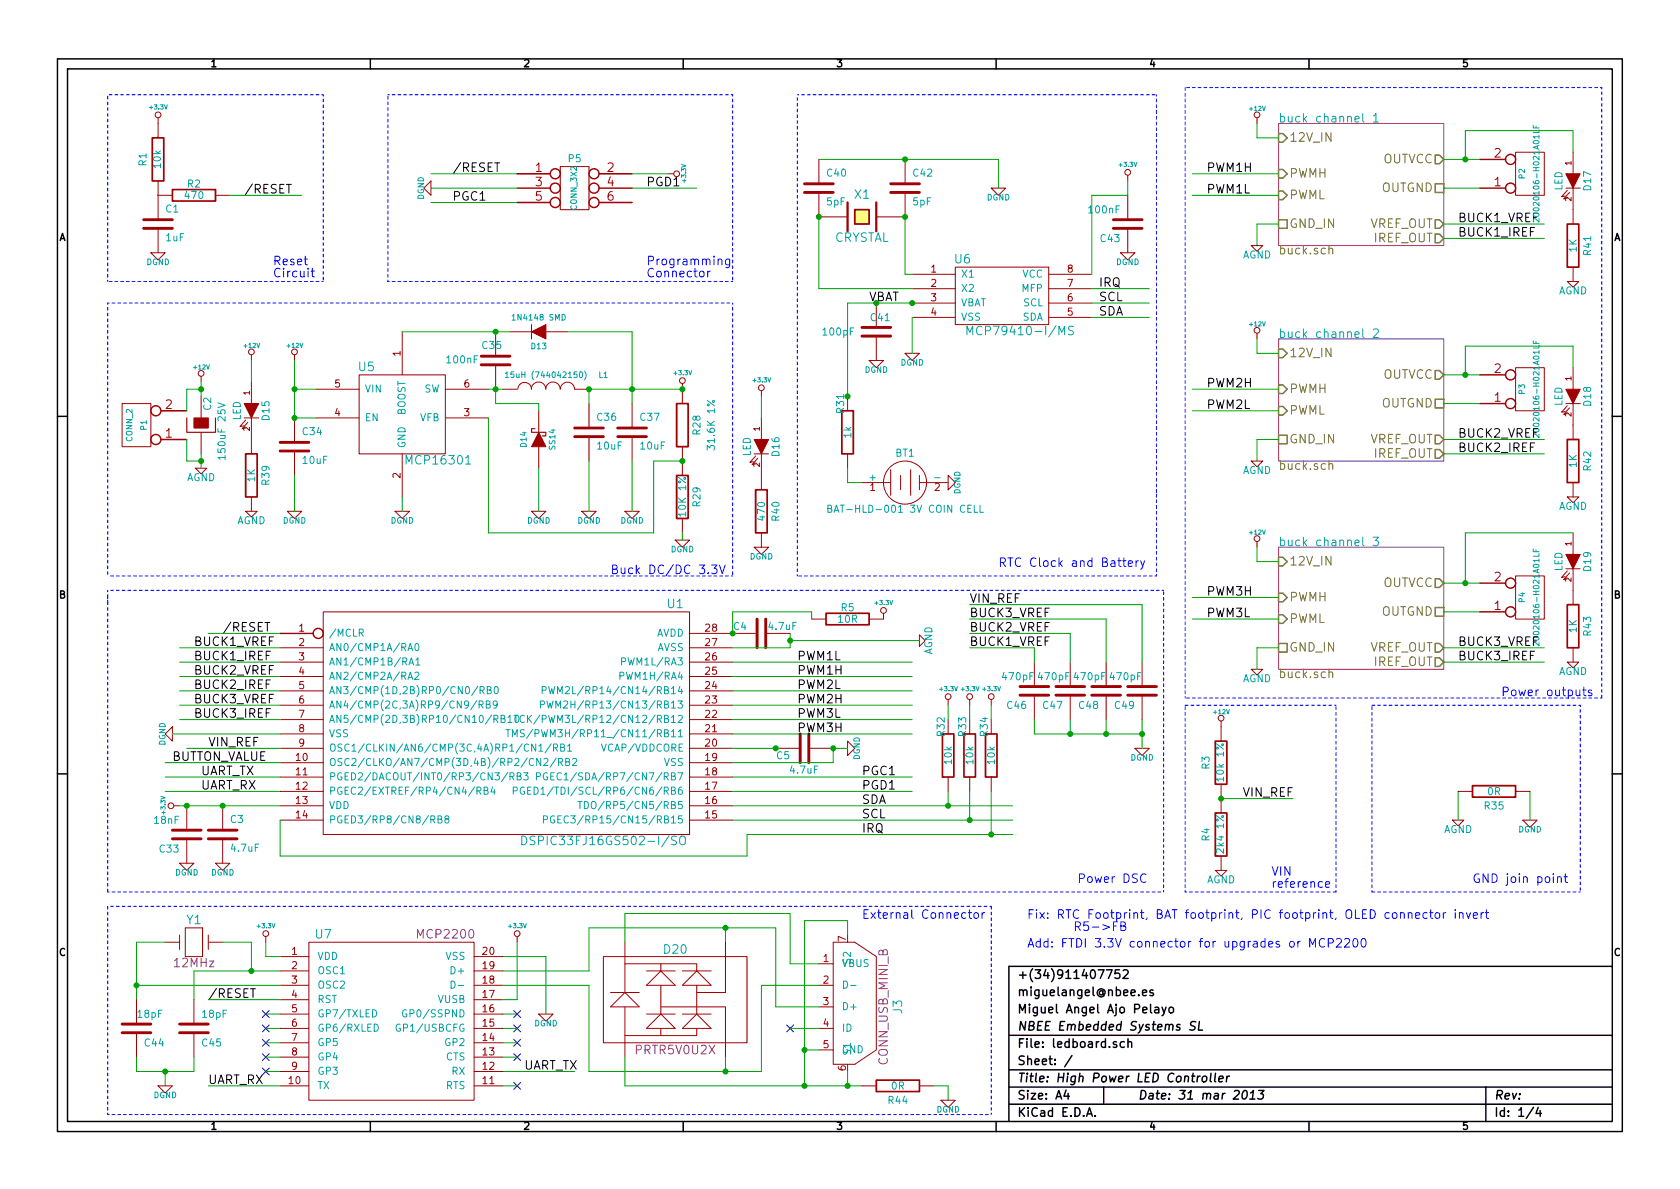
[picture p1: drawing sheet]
<svg xmlns="http://www.w3.org/2000/svg" width="297mm" height="210mm" viewBox="0 0 297 210" stroke-linecap="round" stroke-linejoin="round" font-family="sans-serif">
<defs><g id="words">
<g font-size="2.1" fill="#00a0a0">
<text x="226.1" y="21.7">buck channel 1</text>
<text x="151.1" y="35.2">X1</text>
<text x="257.8" y="39.4">BUCK1_VREF</text>
<text x="147.4" y="42.8">CRYSTAL</text>
<text x="168.8" y="46.7">U6</text>
<text x="172.5" y="59.4">MCP79410-I/MS</text>
<text x="226.1" y="59.8">buck channel 2</text>
<text x="63.4" y="65.7">U5</text>
<text x="72.2" y="82.2">MCP16301</text>
<text x="226.1" y="96.7">buck channel 3</text>
<text x="118" y="107.6">U1</text>
<text x="94.1" y="149.5">DSPIC33FJ16GS502-I/SO</text>
<text x="33" y="163.5">Y1</text>
<text x="55.8" y="166">U7</text>
<text x="117.4" y="168.7">D20</text>
<text x="159.6" y="179.2" transform="rotate(-90 159.6 179.2)">J3</text>
</g>
<g font-size="2.1" fill="#808000">
<text x="228" y="25.1">12V_IN</text>
<text x="244.4" y="29">OUTVCC</text>
<text x="228" y="31.5">PWMH</text>
<text x="228" y="35.3">PWML</text>
<text x="244.1" y="34">OUTGND</text>
<text x="228" y="40.4">GND_IN</text>
<text x="242" y="40.4">VREF_OUT</text>
<text x="226.1" y="45.1">buck.sch</text>
<text x="242.8" y="42.9">IREF_OUT</text>
<text x="228" y="63.2">12V_IN</text>
<text x="228" y="69.6">PWMH</text>
<text x="244.4" y="67.1">OUTVCC</text>
<text x="228" y="73.4">PWML</text>
<text x="244.1" y="72.1">OUTGND</text>
<text x="226.1" y="83.2">buck.sch</text>
<text x="228" y="78.5">GND_IN</text>
<text x="242" y="78.5">VREF_OUT</text>
<text x="242.8" y="81">IREF_OUT</text>
<text x="228" y="100.1">12V_IN</text>
<text x="228" y="106.4">PWMH</text>
<text x="244.4" y="103.9">OUTVCC</text>
<text x="228" y="110.2">PWML</text>
<text x="244.1" y="109">OUTGND</text>
<text x="226.1" y="120">buck.sch</text>
<text x="228" y="115.3">GND_IN</text>
<text x="242" y="115.3">VREF_OUT</text>
<text x="242.8" y="117.9">IREF_OUT</text>
</g>
<g font-size="2.1" fill="#a00000">
<text x="264.2" y="27.9">2</text>
<text x="94.7" y="30.5">1</text>
<text x="94.7" y="33">3</text>
<text x="94.7" y="35.6">5</text>
<text x="107.4" y="30.5">2</text>
<text x="107.4" y="33">4</text>
<text x="107.4" y="35.6">6</text>
<text x="114.3" y="33">PGD1</text>
<text x="264.2" y="33">1</text>
<text x="264.2" y="71.1">1</text>
<text x="264.2" y="66">2</text>
<text x="29.3" y="77.5">1</text>
<text x="29.3" y="72.4">2</text>
<text x="264.2" y="107.9">1</text>
<text x="264.2" y="102.9">2</text>
</g>
<g font-size="2.1">
<text x="43.2" y="34.3">/RESET</text>
<text x="80" y="35.6">PGC1</text>
<text x="80" y="30.5">/RESET</text>
<text x="213.4" y="34.3">PWM1L</text>
<text x="213.4" y="30.5">PWM1H</text>
<text x="257.8" y="41.9">BUCK1_IREF</text>
<text x="194.3" y="50.8">IRQ</text>
<text x="194.3" y="53.3">SCL</text>
<text x="194.3" y="55.9">SDA</text>
<text x="213.4" y="68.6">PWM2H</text>
<text x="213.4" y="72.4">PWM2L</text>
<text x="257.8" y="77.5">BUCK2_VREF</text>
<text x="257.8" y="80">BUCK2_IREF</text>
<text x="171.4" y="106.7">VIN_REF</text>
<text x="213.4" y="105.4">PWM3H</text>
<text x="39.4" y="111.8">/RESET</text>
<text x="171.4" y="111.8">BUCK2_VREF</text>
<text x="171.4" y="109.2">BUCK3_VREF</text>
<text x="213.4" y="109.2">PWM3L</text>
<text x="34.3" y="114.3">BUCK1_VREF</text>
<text x="34.3" y="116.8">BUCK1_IREF</text>
<text x="34.3" y="119.4">BUCK2_VREF</text>
<text x="141" y="119.4">PWM1H</text>
<text x="141" y="116.8">PWM1L</text>
<text x="171.4" y="114.3">BUCK1_VREF</text>
<text x="257.8" y="116.8">BUCK3_IREF</text>
<text x="257.8" y="114.3">BUCK3_VREF</text>
<text x="34.3" y="121.9">BUCK2_IREF</text>
<text x="34.3" y="124.5">BUCK3_VREF</text>
<text x="141" y="124.5">PWM2H</text>
<text x="141" y="121.9">PWM2L</text>
<text x="34.3" y="127">BUCK3_IREF</text>
<text x="141" y="127">PWM3L</text>
<text x="141" y="129.5">PWM3H</text>
<text x="30.5" y="134.6">BUTTON_VALUE</text>
<text x="35.6" y="137.2">UART_TX</text>
<text x="36.8" y="132.1">VIN_REF</text>
<text x="152.4" y="137.2">PGC1</text>
<text x="35.6" y="139.7">UART_RX</text>
<text x="152.4" y="142.2">SDA</text>
<text x="152.4" y="139.7">PGD1</text>
<text x="219.7" y="141">VIN_REF</text>
<text x="152.4" y="147.3">IRQ</text>
<text x="152.4" y="144.8">SCL</text>
<text x="179.9" y="173.2">+(34)911407752</text>
<text x="36.8" y="176.5">/RESET</text>
<text x="179.9" y="179.3">Miguel Angel Ajo Pelayo</text>
<text x="179.9" y="176.2">miguelangel@nbee.es</text>
<text x="179.9" y="185.4">File: ledboard.sch</text>
<text x="179.9" y="182.3">NBEE Embedded Systems SL</text>
<text x="36.8" y="191.8">UART_RX</text>
<text x="92.7" y="189.2">UART_TX</text>
<text x="179.9" y="191.5">Title: High Power LED Controller</text>
<text x="179.9" y="188.4">Sheet: /</text>
<text x="179.9" y="197.6">KiCad E.D.A.</text>
<text x="179.9" y="194.5">Size: A4</text>
<text x="201.2" y="194.5">Date: 31 mar 2013</text>
<text x="264.2" y="194.5">Rev:</text>
<text x="264.2" y="197.6">Id: 1/4</text>
</g>
<g font-size="2.1" fill="#00f">
<text x="48.3" y="47">Reset</text>
<text x="114.3" y="47">Programming</text>
<text x="48.3" y="49.1">Circuit</text>
<text x="114.3" y="49.1">Connector</text>
<text x="107.9" y="101.6">Buck DC/DC 3.3V</text>
<text x="176.5" y="100.3">RTC Clock and Battery</text>
<text x="265.4" y="123.2">Power outputs</text>
<text x="224.8" y="154.9">VIN</text>
<text x="190.5" y="156.2">Power DSC</text>
<text x="224.8" y="157.1">reference</text>
<text x="260.3" y="156.2">GND join point</text>
<text x="152.4" y="162.6">External Connector</text>
<text x="181.6" y="167.6">Add: FTDI 3.3V connector for upgrades or MCP2200</text>
<text x="181.6" y="162.6">Fix: RTC Footprint, BAT footprint, PIC footprint, OLED connector invert</text>
</g>
<text font-size="2.1" fill="#00a000" x="153.7" y="53.3">VBAT</text>
<g font-size="2.1" fill="#a000a0">
<text x="74" y="166">MCP2200</text>
<text x="30.9" y="171.1">12MHz</text>
<text x="112.5" y="186.5">PRTR5V0U2X</text>
<text x="157" y="188.2" transform="rotate(-90 157 188.2)">CONN_USB_MINI_B</text>
</g>
<g font-size="1.8">
<text x="37.3" y="11.9">1</text>
<text x="92.7" y="11.9">2</text>
<text x="148" y="11.9">3</text>
<text x="203.3" y="11.9">4</text>
<text x="258.6" y="11.9">5</text>
<text x="10.4" y="42.7">A</text>
<text x="285.3" y="42.7">A</text>
<text x="10.4" y="105.9">B</text>
<text x="285.3" y="105.9">B</text>
<text x="10.4" y="169.1">C</text>
<text x="285.3" y="169.1">C</text>
<text x="37.3" y="199.8">1</text>
<text x="92.7" y="199.8">2</text>
<text x="148" y="199.8">3</text>
<text x="203.3" y="199.8">4</text>
<text x="258.6" y="199.8">5</text>
</g>
<g font-size="1.8" fill="#00a0a0">
<text x="26" y="29.3" transform="rotate(-90 26 29.3)">R1</text>
<text x="28.5" y="29.7" transform="rotate(-90 28.5 29.7)">10k</text>
<text x="100.5" y="28.7">P5</text>
<text x="32.8" y="35.2">470</text>
<text x="33.2" y="33.2">R2</text>
<text x="146.3" y="31.3">C40</text>
<text x="161.5" y="31.3">C42</text>
<text x="276.3" y="33.8" transform="rotate(-90 276.3 33.8)">LED</text>
<text x="281.4" y="33.6" transform="rotate(-90 281.4 33.6)">D17</text>
<text x="29.3" y="37.6">C1</text>
<text x="146.2" y="36.4">5pF</text>
<text x="161.4" y="36.4">5pF</text>
<text x="192.6" y="37.8">100nF</text>
<text x="29.4" y="42.7">1uF</text>
<text x="194.6" y="42.9">C43</text>
<text x="219.7" y="45.8">AGND</text>
<text x="278.8" y="44.5" transform="rotate(-90 278.8 44.5)">1K</text>
<text x="281.4" y="45.1" transform="rotate(-90 281.4 45.1)">R41</text>
<text x="169.9" y="49.1">X1</text>
<text x="169.9" y="51.7">X2</text>
<text x="180.7" y="51.7">MFP</text>
<text x="180.7" y="49.1">VCC</text>
<text x="275.5" y="52.1">AGND</text>
<text x="145.6" y="59.4">100pF</text>
<text x="154" y="56.8">C41</text>
<text x="169.9" y="54.2">VBAT</text>
<text x="169.9" y="56.8">VSS</text>
<text x="180.7" y="56.8">SDA</text>
<text x="180.9" y="54.2">SCL</text>
<text x="79.1" y="64.3">100nF</text>
<text x="85.3" y="61.8">C35</text>
<text x="64.5" y="69.5">VIN</text>
<text x="74.9" y="69.5">SW</text>
<text x="276.3" y="71.9" transform="rotate(-90 276.3 71.9)">LED</text>
<text x="281.4" y="71.7" transform="rotate(-90 281.4 71.7)">D18</text>
<text x="37.4" y="72.5" transform="rotate(-90 37.4 72.5)">C2</text>
<text x="42.6" y="74.4" transform="rotate(-90 42.6 74.4)">LED</text>
<text x="47.7" y="74.3" transform="rotate(-90 47.7 74.3)">D15</text>
<text x="53.6" y="77">C34</text>
<text x="64.5" y="74.5">EN</text>
<text x="71.8" y="73.6" transform="rotate(-90 71.8 73.6)">BOOST</text>
<text x="74.2" y="74.5">VFB</text>
<text x="105.6" y="74.5">C36</text>
<text x="113.3" y="74.5">C37</text>
<text x="123.9" y="76.8" transform="rotate(-90 123.9 76.8)">R28</text>
<text x="149.3" y="73" transform="rotate(-90 149.3 73)">R31</text>
<text x="150.6" y="77.4" transform="rotate(-90 150.6 77.4)">1k</text>
<text x="39.9" y="80.7" transform="rotate(-90 39.9 80.7)">150uF 25V</text>
<text x="53.6" y="82.1">10uF</text>
<text x="71.8" y="79.2" transform="rotate(-90 71.8 79.2)">GND</text>
<text x="105.7" y="79.5">10uF</text>
<text x="113.3" y="79.5">10uF</text>
<text x="126.4" y="79.1" transform="rotate(-90 126.4 79.1)">31.6K 1%</text>
<text x="132.8" y="80.7" transform="rotate(-90 132.8 80.7)">LED</text>
<text x="137.9" y="80.6" transform="rotate(-90 137.9 80.6)">D16</text>
<text x="158.3" y="80.8">BT1</text>
<text x="219.7" y="83.9">AGND</text>
<text x="278.8" y="82.6" transform="rotate(-90 278.8 82.6)">1K</text>
<text x="281.4" y="83.2" transform="rotate(-90 281.4 83.2)">R42</text>
<text x="33" y="85.1">AGND</text>
<text x="45.2" y="85.2" transform="rotate(-90 45.2 85.2)">1K</text>
<text x="47.7" y="85.7" transform="rotate(-90 47.7 85.7)">R39</text>
<text x="123.9" y="89.5" transform="rotate(-90 123.9 89.5)">R29</text>
<text x="153.8" y="85.1">+</text>
<text x="165.5" y="85.1">-</text>
<text x="41.9" y="92.8">AGND</text>
<text x="121.4" y="91" transform="rotate(-90 121.4 91)">10K 1%</text>
<text x="135.3" y="91.9" transform="rotate(-90 135.3 91.9)">470</text>
<text x="137.9" y="92" transform="rotate(-90 137.9 92)">R40</text>
<text x="148" y="90.7">BAT-HLD-001 3V COIN CELL</text>
<text x="275.5" y="90.2">AGND</text>
<text x="276.3" y="101.1" transform="rotate(-90 276.3 101.1)">LED</text>
<text x="281.4" y="100.9" transform="rotate(-90 281.4 100.9)">D19</text>
<text x="58.2" y="112.6">/MCLR</text>
<text x="115.9" y="112.6">AVDD</text>
<text x="129.7" y="111.4">C4</text>
<text x="136" y="111.4">4.7uF</text>
<text x="148.2" y="110.2">10R</text>
<text x="148.7" y="108.1">R5</text>
<text x="278.8" y="111.9" transform="rotate(-90 278.8 111.9)">1K</text>
<text x="281.4" y="112.4" transform="rotate(-90 281.4 112.4)">R43</text>
<text x="58.2" y="115.2">AN0/CMP1A/RA0</text>
<text x="58.2" y="117.7">AN1/CMP1B/RA1</text>
<text x="110.5" y="117.7">PWM1L/RA3</text>
<text x="116.1" y="115.2">AVSS</text>
<text x="164.9" y="115.8" transform="rotate(-90 164.9 115.8)">AGND</text>
<text x="275.5" y="119.4">AGND</text>
<text x="58.2" y="120.3">AN2/CMP2A/RA2</text>
<text x="58.2" y="122.8">AN3/CMP(1D,2B)RP0/CN0/RB0</text>
<text x="58.2" y="125.3">AN4/CMP(2C,3A)RP9/CN9/RB9</text>
<text x="99.4" y="125.3">PWM2H/RP13/CN13/RB13</text>
<text x="99.6" y="122.8">PWM2L/RP14/CN14/RB14</text>
<text x="110.3" y="120.3">PWM1H/RA4</text>
<text x="177.4" y="120.3">470pF</text>
<text x="178.1" y="125.4">C46</text>
<text x="183.7" y="120.3">470pF</text>
<text x="184.5" y="125.4">C47</text>
<text x="190.1" y="120.3">470pF</text>
<text x="190.8" y="125.4">C48</text>
<text x="196.4" y="120.3">470pF</text>
<text x="197.2" y="125.4">C49</text>
<text x="219.7" y="120.7">AGND</text>
<text x="58.2" y="127.9">AN5/CMP(2D,3B)RP10/CN10/RB10</text>
<text x="58.2" y="130.4">VSS</text>
<text x="94.2" y="130.4">TMS/PWM3H/RP11_/CN11/RB11</text>
<text x="95.5" y="127.9">TCK/PWM3L/RP12/CN12/RB12</text>
<text x="167.1" y="130.1" transform="rotate(-90 167.1 130.1)">R32</text>
<text x="170.9" y="130.1" transform="rotate(-90 170.9 130.1)">R33</text>
<text x="174.7" y="130.1" transform="rotate(-90 174.7 130.1)">R34</text>
<text x="58.2" y="133">OSC1/CLKIN/AN6/CMP(3C,4A)RP1/CN1/RB1</text>
<text x="58.2" y="135.5">OSC2/CLKO/AN7/CMP(3D,4B)/RP2/CN2/RB2</text>
<text x="106.7" y="133">VCAP/VDDCORE</text>
<text x="117.4" y="135.5">VSS</text>
<text x="137.3" y="134.3">C5</text>
<text x="139.8" y="136.8">4.7uF</text>
<text x="168.4" y="135.1" transform="rotate(-90 168.4 135.1)">10k</text>
<text x="172.2" y="135.1" transform="rotate(-90 172.2 135.1)">10k</text>
<text x="176" y="135.1" transform="rotate(-90 176 135.1)">10k</text>
<text x="213.9" y="136" transform="rotate(-90 213.9 136)">R3</text>
<text x="216.5" y="137.8" transform="rotate(-90 216.5 137.8)">10k 1%</text>
<text x="58.2" y="138">PGED2/DACOUT/INT0/RP3/CN3/RB3</text>
<text x="58.2" y="140.6">PGEC2/EXTREF/RP4/CN4/RB4</text>
<text x="58.2" y="143.1">VDD</text>
<text x="95.6" y="140.6">PGED1/TDI/SCL/RP6/CN6/RB6</text>
<text x="98.7" y="138">PGEC1/SDA/RP7/CN7/RB7</text>
<text x="105.2" y="143.1">TDO/RP5/CN5/RB5</text>
<text x="262.5" y="143.2">R35</text>
<text x="263" y="140.7">0R</text>
<text x="27.4" y="145.7">18nF</text>
<text x="40.8" y="145.6">C3</text>
<text x="58.2" y="145.7">PGED3/RP8/CN8/RB8</text>
<text x="100" y="145.7">PGEC3/RP15/CN15/RB15</text>
<text x="213.9" y="148.7" transform="rotate(-90 213.9 148.7)">R4</text>
<text x="255.2" y="147.4">AGND</text>
<text x="28.3" y="150.8">C33</text>
<text x="41" y="150.7">4.7uF</text>
<text x="216.5" y="150.5" transform="rotate(-90 216.5 150.5)">2k4 1%</text>
<text x="213.3" y="156.3">AGND</text>
<text x="56.1" y="169.8">VDD</text>
<text x="56.1" y="172.3">OSC1</text>
<text x="78.8" y="169.8">VSS</text>
<text x="80" y="172.3">D+</text>
<text x="148.8" y="171.1">VBUS</text>
<text x="150.5" y="170.3" transform="rotate(-90 150.5 170.3)">S2</text>
<text x="56.1" y="174.9">OSC2</text>
<text x="56.1" y="177.4">RST</text>
<text x="56.1" y="180">GP7/TXLED</text>
<text x="72.2" y="180">GP0/SSPND</text>
<text x="77.4" y="177.4">VUSB</text>
<text x="148.8" y="178.7">D+</text>
<text x="24.4" y="180">18pF</text>
<text x="25.6" y="185.1">C44</text>
<text x="35.8" y="185.1">C45</text>
<text x="35.8" y="180">18pF</text>
<text x="56.1" y="182.5">GP6/RXLED</text>
<text x="56.1" y="185">GP5</text>
<text x="70.8" y="182.5">GP1/USBCFG</text>
<text x="78.8" y="185">GP2</text>
<text x="148.8" y="182.5">ID</text>
<text x="56.1" y="187.6">GP4</text>
<text x="56.1" y="190.1">GP3</text>
<text x="78.8" y="187.6">CTS</text>
<text x="79.8" y="190.1">RX</text>
<text x="150.5" y="186.7" transform="rotate(-90 150.5 186.7)">S1</text>
<text x="56.1" y="192.7">TX</text>
<text x="78.8" y="192.7">RTS</text>
<text x="157.1" y="195.3">R44</text>
<text x="157.6" y="192.7">0R</text>
</g>
<g font-size="1.8" fill="#a00000">
<text x="164.6" y="48.3">1</text>
<text x="164.6" y="50.8">2</text>
<text x="164.6" y="53.3">3</text>
<text x="188.7" y="53.3">6</text>
<text x="188.7" y="50.8">7</text>
<text x="188.7" y="48.3">8</text>
<text x="164.6" y="55.9">4</text>
<text x="188.7" y="55.9">5</text>
<text x="70.9" y="63" transform="rotate(-90 70.9 63)">1</text>
<text x="59.2" y="68.6">5</text>
<text x="82.1" y="68.6">6</text>
<text x="59.2" y="73.7">4</text>
<text x="82.1" y="73.7">3</text>
<text x="70.9" y="84.6" transform="rotate(-90 70.9 84.6)">2</text>
<text x="153.8" y="86.9">1</text>
<text x="165.3" y="86.9">2</text>
<text x="52.9" y="111.8">1</text>
<text x="124.8" y="111.8">28</text>
<text x="52.9" y="114.3">2</text>
<text x="52.9" y="116.8">3</text>
<text x="52.9" y="119.4">4</text>
<text x="124.8" y="119.4">25</text>
<text x="124.8" y="116.8">26</text>
<text x="124.8" y="114.3">27</text>
<text x="52.9" y="121.9">5</text>
<text x="52.9" y="124.5">6</text>
<text x="124.8" y="124.5">23</text>
<text x="124.8" y="121.9">24</text>
<text x="52.9" y="127">7</text>
<text x="52.9" y="129.5">8</text>
<text x="124.8" y="129.5">21</text>
<text x="124.8" y="127">22</text>
<text x="52.4" y="134.6">10</text>
<text x="52.4" y="137.2">11</text>
<text x="52.9" y="132.1">9</text>
<text x="124.8" y="132.1">20</text>
<text x="124.8" y="137.2">18</text>
<text x="124.8" y="134.6">19</text>
<text x="52.4" y="139.7">12</text>
<text x="52.4" y="142.2">13</text>
<text x="124.8" y="142.2">16</text>
<text x="124.8" y="139.7">17</text>
<text x="52.4" y="144.8">14</text>
<text x="124.8" y="144.8">15</text>
<text x="149.6" y="166.5" transform="rotate(-90 149.6 166.5)">7</text>
<text x="51.6" y="168.9">1</text>
<text x="51.6" y="171.4">2</text>
<text x="51.6" y="174">3</text>
<text x="85.4" y="168.9">20</text>
<text x="85.4" y="174">18</text>
<text x="85.4" y="171.4">19</text>
<text x="145.6" y="170.2">1</text>
<text x="145.6" y="174">2</text>
<text x="51.6" y="176.5">4</text>
<text x="51.6" y="179.1">5</text>
<text x="85.4" y="179.1">16</text>
<text x="85.4" y="176.5">17</text>
<text x="145.6" y="177.8">3</text>
<text x="51.6" y="181.6">6</text>
<text x="51.6" y="184.1">7</text>
<text x="85.4" y="184.1">14</text>
<text x="85.4" y="181.6">15</text>
<text x="145.6" y="181.6">4</text>
<text x="145.6" y="185.4">5</text>
<text x="51.1" y="191.8">10</text>
<text x="51.6" y="186.7">8</text>
<text x="51.6" y="189.2">9</text>
<text x="85.4" y="191.8">11</text>
<text x="85.4" y="189.2">12</text>
<text x="85.4" y="186.7">13</text>
<text x="149.6" y="189.3" transform="rotate(-90 149.6 189.3)">6</text>
</g>
<g font-size="1.4" fill="#a00000">
<text x="277.9" y="29.2" transform="rotate(-90 277.9 29.2)">1</text>
<text x="277.9" y="35.6" transform="rotate(-90 277.9 35.6)">2</text>
<text x="44.2" y="69.8" transform="rotate(-90 44.2 69.8)">1</text>
<text x="277.9" y="67.3" transform="rotate(-90 277.9 67.3)">1</text>
<text x="44.2" y="76.2" transform="rotate(-90 44.2 76.2)">2</text>
<text x="134.4" y="76.2" transform="rotate(-90 134.4 76.2)">1</text>
<text x="277.9" y="73.7" transform="rotate(-90 277.9 73.7)">2</text>
<text x="134.4" y="82.5" transform="rotate(-90 134.4 82.5)">2</text>
<text x="277.9" y="96.5" transform="rotate(-90 277.9 96.5)">1</text>
<text x="277.9" y="102.9" transform="rotate(-90 277.9 102.9)">2</text>
</g>
<g font-size="1.4" fill="#00a0a0">
<text x="75" y="35.4" transform="rotate(-90 75 35.4)">DGND</text>
<text x="174.4" y="35.5">DGND</text>
<text x="269.7" y="31.6" transform="rotate(-90 269.7 31.6)">P2</text>
<text x="102" y="37" transform="rotate(-90 102 37)">CONN_3X2</text>
<text x="272.2" y="38" transform="rotate(-90 272.2 38)">20020106-H021A01LF</text>
<text x="25.9" y="46.9">DGND</text>
<text x="197.3" y="46.9">DGND</text>
<text x="91" y="56.7">1N4148 SMD</text>
<text x="94" y="61.8">D13</text>
<text x="152.9" y="66">DGND</text>
<text x="159.2" y="64.7">DGND</text>
<text x="90.6" y="66.9">15uH (744042150)</text>
<text x="105.9" y="66.9">L1</text>
<text x="269.7" y="69.7" transform="rotate(-90 269.7 69.7)">P3</text>
<text x="26" y="76" transform="rotate(-90 26 76)">P1</text>
<text x="23.4" y="78" transform="rotate(-90 23.4 78)">CONN_2</text>
<text x="93.1" y="79" transform="rotate(-90 93.1 79)">D14</text>
<text x="98.2" y="79.4" transform="rotate(-90 98.2 79.4)">SS14</text>
<text x="169.8" y="87.4" transform="rotate(-90 169.8 87.4)">DGND</text>
<text x="50" y="92.6">DGND</text>
<text x="69" y="92.6">DGND</text>
<text x="93.2" y="92.6">DGND</text>
<text x="102.1" y="92.6">DGND</text>
<text x="109.7" y="92.6">DGND</text>
<text x="118.6" y="97.7">DGND</text>
<text x="132.5" y="99">DGND</text>
<text x="269.7" y="106.5" transform="rotate(-90 269.7 106.5)">P4</text>
<text x="29.3" y="131.9" transform="rotate(-90 29.3 131.9)">DGND</text>
<text x="152.1" y="134.4" transform="rotate(-90 152.1 134.4)">DGND</text>
<text x="199.8" y="134.5">DGND</text>
<text x="268.4" y="147.2">DGND</text>
<text x="30.9" y="154.9">DGND</text>
<text x="37.3" y="154.9">DGND</text>
<text x="94.4" y="181.5">DGND</text>
<text x="27.1" y="194.2">DGND</text>
<text x="165.6" y="196.8">DGND</text>
</g>
<g font-size="1.4">
<text x="272.2" y="76.1" transform="rotate(-90 272.2 76.1)">20020106-H021A01LF</text>
<text x="272.2" y="112.9" transform="rotate(-90 272.2 112.9)">20020106-H021A01LF</text>
</g>
<g font-size="1.1" fill="#00a0a0">
<text x="26.5" y="19.4">+3.3V</text>
<text x="221" y="19.6">+12V</text>
<text x="198" y="29.5">+3.3V</text>
<text x="121.3" y="32.1" transform="rotate(-90 121.3 32.1)">+3.3V</text>
<text x="221" y="57.7">+12V</text>
<text x="34.3" y="65.3">+12V</text>
<text x="43.2" y="61.5">+12V</text>
<text x="50.8" y="61.5">+12V</text>
<text x="119.3" y="66.4">+3.3V</text>
<text x="133.2" y="67.6">+3.3V</text>
<text x="221" y="94.6">+12V</text>
<text x="154.8" y="107">+3.3V</text>
<text x="166.2" y="122.2">+3.3V</text>
<text x="170.1" y="122.2">+3.3V</text>
<text x="173.9" y="122.2">+3.3V</text>
<text x="214.7" y="126.3">+12V</text>
<text x="29.3" y="143.9" transform="rotate(-90 29.3 143.9)">+3.3V</text>
<text x="45.6" y="164.2">+3.3V</text>
<text x="90" y="164.2">+3.3V</text>
</g>
</g></defs>
<g fill="none" stroke="#000" stroke-width=".25">
<path d="M10.2 10.4h276.6v189.7h-276.6zM11.9 12.2h273.2v186.1h-273.2zM65.5 10.4v1.8M120.8 10.4v1.8M176.1 10.4v1.8M231.4 10.4v1.8M10.2 73.6h1.7M285.1 73.6h1.7M10.2 136.8h1.7M285.1 136.8h1.7M195.6 171.5h1l-.6 1.5M197.9 171.5h-.7l-.1 .7 .3-.1 .5 .1 .1 .2-.1 .5-.2 .1-.6-.1"/>
<path d="M198.6 171.6l.2-.1h.4l.2 .1 .1 .3-.1 .3-.9 .8h1M202 175.6l.7-.2v-.3h-.5l-.2 .2 .1 .7h.6M203.4 177.6v1.3l.3 .2M203.9 175.1h-.4l-.2 .2 .1 .2 .5 .1v.4h-.6M204.2 178.2h.6l.1 .9M204.9 178.5h-.5a.3 .3 0 0 0-.3 .3 .3 .3 0 0 0 .3 .3l.5-.1M205.5 178.1l.3 1M206.2 178.1l-.5 1.4-.2 .1M206.8 178.3l.2-.2 .4 .2v.7l-.2 .1-.4-.1zM285.1 170.9h-106.7v27.4M65.5 198.3v1.8M120.8 198.3v1.8"/>
<path d="M176.1 198.3v1.8M178.4 183.1h106.7M178.4 189.2h106.7M178.4 195.3h106.7M178.4 192.2h106.7M188.5 192.8l-.4 1h1M188.8 193.3v1.1M189.5 186.7l-1.3 1.9M192.1 197.4l.5-1.5 .5 1.5M192.3 197h.7M193.6 197.3v.1M195.1 192.2v3.1"/>
<path d="M197.4 184.3l-.3-.1-.3 .2 .1 .2 .5 .2v.3h-.6M198.8 184.3a.48 .48 0 0 0-.7 0v.8l.3 .1 .4-.1M199.4 184.3h.1a.36 .36 0 0 1 .6 .1v.8M199.4 183.7v1.5M211.4 180.7a.61 .61 0 0 0-.9 .2v.3l.5 .3a.36 .36 0 0 1 .3 .3 .36 .36 0 0 1-.4 .4l-.5-.1M211.8 190.3l-.2 1M212.1 180.6l-.2 1.6h.7M212.2 190.3l-.3 .1-.2 .2M212.8 190.4l.3-.1 .3 .3-.1 .4-.3 .3-.4-.1-.1-.2 .1-.4zM214.1 189.8l-.1 1.3 .2 .2M214.9 189.8l-.1 1.3 .2 .2M215.5 190.8l.8-.1-.1-.3h-.6l-.1 .7 .2 .2 .4-.1"/>
<path d="M216.9 190.3l-.1 1M217.4 190.3l-.3 .1-.2 .2M219.9 193l.3-.2a.88 .88 0 0 1-.3 1.6l-.3-.3a1.19 1.19 0 0 1 .3-1.1zM221 194.4h.9M221.1 193.3l.5-.5-.2 1.6M222.6 192.8h.9l-.6 .6 .4 .1 .1 .2-.2 .6-.6 .1-.2-.2M231.4 198.3v1.8M262.7 192.2v6.1M271.1 195.8l-1.3 2M272 195.8l-.4 1.1h.9M272.3 196.4v1"/>
</g>
<g fill="none" stroke="#00f" stroke-width=".18">
<path d="M55 47.9h.6M55.2 47.4v1.4l.4 .2M125.1 47.9v1.1M125.6 47.9l-.3 .1-.2 .3M129 45.8v1.3l-.3 .2h-.4M129 45.9a.48 .48 0 0 0-.7 .1v.7l.3 .1h.4M125.8 99.9h1l-.5 .6 .4 .2v.6l-.2 .1-.7-.1M127.2 99.9l.5 1.5 .5-1.5M198.5 99.2h.6M198.7 98.6v1.4l.4 .2M199.5 99.7l.7-.2v-.3h-.5l-.2 .2 .1 .7h.6M200.9 99.2v1"/>
<path d="M201.3 99.2h-.3l-.1 .3M201.7 99.2l.3 1M202.4 99.2l-.5 1.4-.2 .1M279.8 122h.6M280 121.5v1.3l.4 .2M281.4 122.1l-.3-.1-.3 .2 .1 .2 .5 .2v.4h-.6M202.6 154.7a.63 .63 0 0 0-.8 0 .63 .63 0 0 0-.1 .7 .6 .6 0 0 0 .3 .6 .6 .6 0 0 0 .6-.1M234.4 156.4l.7-.1-.1-.3-.4-.1-.2 .2v.7h.6M275.4 155.2l.1-.1a.36 .36 0 0 1 .5 .2v.8M275.4 155v1.1M276.6 155h.5M276.8 154.5v1.3l.3 .3"/>
<path d="M171.2 161.4h.6M171.4 160.9v1.3l.4 .2M172.3 161.5l.2-.1 .4 .1v.8l-.2 .1-.4-.1zM173.6 161.4v1M174.1 161.4l-.3 .1-.2 .2M190.1 163.8l.8-.1 .1-.2v-.3l-.3-.2h-.6v1.5M190.5 163.8l.5 .7M192.4 163h-.7l-.1 .7 .2-.1 .5 .1 .2 .2-.1 .5-.2 .1-.6-.1M193.1 164h1.2M195 163.5l1.2 .5-1.2 .4M196.9 163.7h.5M197.6 163h-.7v1.5"/>
<path d="M198.2 163.7h.6l.2-.3-.2-.3-.6-.1v1.5h.6l.3-.2a.41 .41 0 0 0-.4-.6M231.6 167.5v-1.5l.5 1.1 .5-1.1v1.5M234.2 166.1a.63 .63 0 0 0-.8 0 .63 .63 0 0 0-.2 .7 .6 .6 0 0 0 .4 .6 .6 .6 0 0 0 .6 0M234.8 166.8l.8-.1 .1-.2v-.4l-.3-.1h-.6v1.5M236.3 166.1l.2-.1h.4l.2 .1 .1 .3-.1 .2-.9 .9h1M237.7 166.1l.3-.1h.3l.3 .1v.3v.2l-.9 .9h.9M239.3 166.1l.3-.1a.86 .86 0 0 1 .5 .7 .86 .86 0 0 1-.4 .8 .81 .81 0 0 1-.4-1.4zM240.8 166.1l.2-.1a.86 .86 0 0 1 .6 .7 .86 .86 0 0 1-.5 .8 .81 .81 0 0 1-.3-1.4zM249 161.5h.1a.36 .36 0 0 1 .6 .1v.8M249 161.4v1M250.3 161.9l.7-.1v-.3l-.5-.1-.2 .2 .1 .7h.6M252.3 161.5a.48 .48 0 0 0-.6 0v.8l.2 .1 .4-.1"/>
<path d="M252.8 161.4h.5M253 160.9v1.3l.3 .2M253.8 161.5l.3-.1 .4 .1v.8l-.2 .1-.5-.1zM255.2 161.4v1M255.6 161.4l-.3 .1-.1 .2M257.3 160.9v.1M257.3 161.4v1M258 161.5h.1a.36 .36 0 0 1 .6 .1v.8M258 161.4v1M259.3 161.4l.3 1 .4-1M260.5 161.9l.7-.1v-.3l-.5-.1-.2 .2 .1 .7h.6M261.9 161.4v1"/>
<path d="M262.3 161.4l-.3 .1-.1 .2M262.6 161.4h.6M262.8 160.9v1.3l.4 .2"/>
</g>
<g fill="none" stroke="#a00000" stroke-width=".18">
<path d="M27.9 20.8v3.6M27.9 32v6.9M27.9 34.5h2.6M38.1 34.5h2.5M74.9 33.3l1.3-1.3v2.5zM99.1 29.5h5v7.6h-5zM144.8 28.2v4.3M144.8 34v4.3h5.1M160 28.2v4.3M160 34v4.3h-5.1M175.3 33.3h2.5l-1.3 1.2zM199.4 31v1"/>
<path d="M199.4 34.5v4.4M222.2 20.8v1M268 26.9h5v7.6h-5zM276.9 33.3h2.5M277.1 33.6l-1 1.2 .6-.1M277.5 34l-1 1.2 .6-.2M278.1 26.9v3.8M278.1 33.3v6.3M26.7 44.7h2.5l-1.3 1.3zM27.9 40.4v4.3M71.1 58.7v7.6M87.6 58.7v4.3"/>
<path d="M90.2 58.7h3.8M94 57.4v2.5M96.5 58.7h3.8M154.9 53.6v4.3M154.9 59.4v4.3M161.3 48.5h7.6M161.3 51h7.6M161.3 53.6h7.6M161.3 56.1h7.6M168.9 47.2h16.5v10.2h-16.5zM185.4 48.5h7.6M185.4 51h7.6"/>
<path d="M185.4 53.6h7.6M185.4 56.1h7.6M198.1 44.7h2.6l-1.3 1.3zM199.4 40.4v4.3M221.2 43.4h2.1l-1.1 1zM222.2 58.9v1M277.1 49.8h2l-1 1zM278.1 47.2v2.6M21.6 71.4h5.1v7.6h-5.1zM35.6 66.5v1.1M35.6 70.1v3.8M35.6 76.4v3.9"/>
<path d="M43.2 73.9h2.5M43.4 74.3l-1 1.1 .7-.1M43.8 74.7l-1 1.1 .6-.1M44.4 62.7v1M44.4 67.6v3.8M44.4 73.9v6.4M52.1 62.7v1M52.1 73.9v4.3M52.1 79.8v4.3M55.9 73.9h7.6M55.9 68.8h7.6M63.5 66.3h15.2v14h-15.2z"/>
<path d="M78.7 73.9h7.7M78.7 68.8h7.7M87.6 64.5v4.3M88.9 68.8h2.5M91.6 68.8a1.19 1.19 0 0 1 1.2-1.2 1.19 1.19 0 0 1 1.2 1.2 1.27 1.27 0 0 1 1.2-1.2 1.27 1.27 0 0 1 1.3 1.2 1.27 1.27 0 0 1 1.3-1.2 1.27 1.27 0 0 1 1.2 1.2M95.2 72.6v3.8M95.2 79v3.8M99.1 68.8a1.24 1.24 0 0 1 1.2-1.2 1.24 1.24 0 0 1 1.3 1.2M101.6 68.8h2.5M104.1 71.4v4.3M104.1 77.2v4.3M111.8 71.4v4.3"/>
<path d="M111.8 77.2v4.3M120.6 67.8v3.6M120.6 79v5.1M134.6 69.1v1M134.6 73.9v3.8M153.7 63.7h2.5l-1.3 1.3zM160 62.5h2.6l-1.3 1.2zM268 65h5v7.6h-5zM276.9 71.4h2.5M277.1 71.7l-1 1.2 .6-.1M277.5 72.1l-1 1.2 .6-.2M278.1 65v3.8"/>
<path d="M278.1 71.4v6.3M34.5 82.8h2.1l-1 1zM43.4 90.4h2.1l-1.1 1zM44.4 87.9v2.5M50.8 90.4h2.5l-1.2 1.3zM69.8 90.4h2.6l-1.3 1.3zM71.1 80.3v7.6M94 90.4h2.5l-1.3 1.3zM102.9 90.4h2.5l-1.3 1.3zM110.5 90.4h2.5l-1.2 1.3zM119.4 95.5h2.5l-1.3 1.3zM120.6 91.7v2.5"/>
<path d="M133.3 96.8h2.6l-1.3 1.2zM133.3 80.3h2.6M133.6 80.6l-1 1.2 .6-.1M134 81l-1 1.2 .6-.2M134.6 80.3v6.3M134.6 94.2v2.6M149.9 80.3v2.5M152.4 85.3h5.1M157.5 83.1v4.5M159.2 84.1v2.5M161 83.1v4.5M162.6 85.3h5"/>
<path d="M162.6 84.1v2.5M167.6 84.1l1.3 1.2-1.3 1.3zM221.2 81.5h2.1l-1.1 1zM222.2 95.8v1M277.1 87.9h2l-1 1zM278.1 85.3v2.6M278.1 94.2v3.8M49.5 114.5h7.6M49.5 117.1h7.6M49.5 119.6h7.6M57.1 108.2h64.8v39.4h-64.8zM121.9 114.5h7.6"/>
<path d="M121.9 117.1h7.6M121.9 119.6h7.6M121.9 112h12M135.4 112h4.3M143.5 109.5h2.5M156.2 108.5v1h-2.5M162.6 112.3l1 1-1 1zM182.9 117.1v4.3M189.2 117.1v4.3M195.6 117.1v4.3M201.9 117.1v4.3M221.2 118.4h2.1l-1.1 1z"/>
<path d="M268 101.8h5v7.7h-5zM276.9 100.6h2.5M277.1 117.1h2l-1 1zM277.1 101l-1 1.1 .6-.1M277.5 101.3l-1 1.2 .6-.1M278.1 100.6v6.3M278.1 114.5v2.6M29.2 129.8l1.3-1.3v2.6zM49.5 139.9h7.6M49.5 122.2h7.6M49.5 124.7h7.6M49.5 127.2h7.6"/>
<path d="M49.5 129.8h7.6M49.5 132.3h7.6M49.5 134.9h7.6M49.5 137.4h7.6M121.9 139.9h7.6M121.9 122.2h7.6M121.9 124.7h7.6M121.9 127.2h7.6M121.9 129.8h7.6M121.9 132.3h7.6M121.9 134.9h7.6M121.9 137.4h7.6"/>
<path d="M137.2 132.3h4.3M143 132.3h4.3M149.9 131.1l1.2 1.2-1.2 1.3zM167.6 123.7v1M167.6 137.4v2.5M171.4 123.7v1M171.4 137.4v2.5M175.3 123.7v1M175.3 137.4v2.5M182.9 122.9v4.3M189.2 122.9v4.3M195.6 122.9v4.3"/>
<path d="M200.7 132.3h2.5l-1.3 1.3zM201.9 122.9v4.3M215.9 127.5v3.6M215.9 138.7v5.1M257.8 139.9h2.5M268 139.9h2.5M30.7 142.5h1M31.7 152.6h2.6l-1.3 1.3zM33 142.5v4.3M33 148.3v4.3M38.1 152.6h2.5l-1.2 1.3zM39.4 142.5v4.3"/>
<path d="M39.4 148.3v4.3M49.5 142.5h7.6M49.5 145h7.6M121.9 142.5h7.6M121.9 145h7.6M214.9 153.9h2l-1 1zM215.9 151.4v2.5M256.8 145h2l-1 1zM269.2 145h2.6l-1.3 1.3zM24.1 176.8v4.3M29.2 166.6h2.5M31.7 165.3v2.6"/>
<path d="M32.8 164.1v5.1M34.3 176.8v4.3M35.8 164.1v5.1M36.8 165.3v2.6M36.8 166.6h2.6M47 165.6v1M49.5 174.2h5.1M49.5 169.2h5.1M49.5 171.7h5.1M49.5 176.8h5.1M49.5 179.3h5.1M54.6 166.6h29.2v28h-29.2z"/>
<path d="M83.8 174.2h5.1M83.8 169.2h5.1M83.8 171.7h5.1M83.8 176.8h5.1M83.8 179.3h5.1M91.4 165.6v1M95.2 179.3h2.6l-1.3 1.3zM106.7 169.2h25.4v15.2h-25.4zM107.9 178l2.6-2.5 2.5 2.5zM107.9 175.5h5.1M110.5 178v5.1h6.3M110.5 166.6v3.8"/>
<path d="M114.3 174.2l2.5-2.5 2.6 2.5zM114.3 171.7h5.1M114.3 179.3h5.1M116.8 178h11.5v8.9M116.8 170.4h-6.3v5.1M116.8 171.7v-1.3h6.4v1.3M116.8 174.2v5.1M120.6 174.2l2.6-2.5 2.5 2.5zM120.6 171.7h5.1M120.6 179.3h5.1M123.2 174.2v5.1M128.3 166.6v8.9h-5.1"/>
<path d="M144.8 170.4h2.5M144.8 174.2h2.5M144.8 178h2.5M147.3 166.6h3.8l3.8 2.6v16.5l-3.8 2.5h-3.8zM24.1 182.6v4.3M27.9 192h2.6l-1.3 1.3zM34.3 182.6v4.3M49.5 181.9h5.1M49.5 184.4h5.1M49.5 186.9h5.1M49.5 189.5h5.1M49.5 192h5.1"/>
<path d="M83.8 181.9h5.1M83.8 184.4h5.1M83.8 186.9h5.1M83.8 189.5h5.1M83.8 192h5.1M110.5 183.1v3.8M114.3 181.9l2.5-2.6 2.6 2.6zM116.8 181.9v1.2h6.4v-1.2M120.6 181.9l2.6-2.6 2.5 2.6zM144.8 181.9h2.5M144.8 185.7h2.5M152.4 192h2.5"/>
<path d="M162.6 192h2.5M166.4 194.6h2.5l-1.3 1.2z"/>
<circle cx="27.9" cy="20.3" r=".51"/>
<circle cx="119.6" cy="30.7" r=".51"/>
<circle cx="199.4" cy="30.5" r=".51"/>
<circle cx="222.3" cy="20.3" r=".51"/>
<circle cx="222.3" cy="58.4" r=".51"/>
<circle cx="35.6" cy="66" r=".51"/>
<circle cx="44.5" cy="62.2" r=".51"/>
<circle cx="52.1" cy="62.2" r=".51"/>
<circle cx="120.7" cy="67.3" r=".51"/>
<circle cx="134.6" cy="68.6" r=".51"/>
<circle cx="160" cy="85.3" r="3.8"/>
<circle cx="222.3" cy="95.2" r=".51"/>
<circle cx="156.2" cy="107.9" r=".51"/>
<circle cx="167.6" cy="123.2" r=".51"/>
<circle cx="171.5" cy="123.2" r=".51"/>
<circle cx="175.3" cy="123.2" r=".51"/>
<circle cx="215.9" cy="127" r=".51"/>
<circle cx="30.2" cy="142.5" r=".51"/>
<circle cx="47" cy="165.1" r=".51"/>
<circle cx="91.4" cy="165.1" r=".51"/>
</g>
<g fill="none" stroke="#a00000" stroke-width=".3">
<path d="M26.9 24.4h2.1v7.6h-2.1zM30.5 33.5h7.6v2.1h-7.6zM151.1 37.1h2.6v2.5h-2.6zM277.1 39.6h2v7.6h-2zM119.6 71.4h2.1v7.6h-2.1zM148.8 72.6h2.1v7.7h-2.1zM277.1 77.7h2v7.6h-2zM43.4 80.3h2.1v7.6h-2.1zM119.6 84.1h2.1v7.6h-2.1zM133.6 86.6h2v7.6h-2zM146 108.5h7.7v2h-7.7zM277.1 106.9h2v7.6h-2z"/>
<path d="M166.6 129.8h2.1v7.6h-2.1zM170.4 129.8h2.1v7.6h-2.1zM174.2 129.8h2.1v7.6h-2.1zM214.9 131.1h2v7.6h-2zM260.3 138.9h7.7v2.1h-7.7zM214.9 143.8h2v7.6h-2zM154.9 191h7.7v2h-7.7z"/>
</g>
<g fill="#a00000" stroke="#a00000" stroke-width=".18">
<path d="M276.9 98h2.5l-1.3 2.6z"/>
<path d="M276.9 68.8h2.5l-1.3 2.6z"/>
<path d="M276.9 30.7h2.5l-1.3 2.6z"/>
<path d="M133.3 77.7h2.6l-1.3 2.6z"/>
<path d="M43.2 71.4h2.5l-1.3 2.5z"/>
<path d="M94 58.7l2.5-1.3v2.5z"/>
<path d="M95.2 76.4l1.3 2.6h-2.5z"/>
<path d="M34.3 73.9h2.5v1.8h-2.5z"/>
</g>
<g fill="none" stroke="#a00000" stroke-width=".51">
<path d="M25.4 38.9h5.1M142.2 34h5.1M142.2 32.5h5.1M157.5 34h5.1M157.5 32.5h5.1M196.8 38.9h5.1M25.4 40.4h5.1M152.4 57.9h5.1M152.4 59.4h5.1M196.8 40.4h5.1M49.5 79.8h5.1M49.5 78.2h5.1"/>
<path d="M85.1 64.5h5.1M85.1 63h5.1M101.6 77.2h5.1M101.6 75.7h5.1M109.2 77.2h5.1M109.2 75.7h5.1M133.9 109.5v5M135.4 109.5v5M141.5 129.8v5.1M143 129.8v5.1M180.3 121.4h5.1M180.3 122.9h5.1"/>
<path d="M186.7 121.4h5.1M186.7 122.9h5.1M193 121.4h5.1M193 122.9h5.1M199.4 121.4h5.1M199.4 122.9h5.1M30.5 146.8h5.1M30.5 148.3h5.1M36.8 146.8h5.1M36.8 148.3h5.1M21.6 181.1h5.1M21.6 182.6h5.1"/>
<path d="M31.7 181.1h5.1M31.7 182.6h5.1"/>
</g>
<g fill="none" stroke="#00a0a0" stroke-width=".18">
<path d="M240.9 20.1v1.3l.3 .2M242.8 20.5l.5-.4v1.5M242.8 21.6h.9M271.1 22.1v.5h1M271.6 22.3v.3M272.1 23v.4h-1M90.6 55.9l.2-.3v1M90.6 56.6h.5M99.4 55.6a.51 .51 0 0 1 .6 .5 .51 .51 0 0 1-.6 .5zM171 59.2v-1.5l.5 1.1 .5-1.1v1.5M189.8 57.8a.62 .62 0 0 0-.8 0v.5l.7 .3v.5a.68 .68 0 0 1-.8 0M240.9 58.2v1.3l.3 .2"/>
<path d="M242.8 58.3l.3-.1h.3l.2 .1 .1 .3-.1 .2-.8 .9h.9M38.5 71.2l1.3 .5-1.3 .4M89.4 66.1l.2-.3v1M89.4 66.8h.5M102.5 65.9l.2-.1a.55 .55 0 0 1 .3 .5 .55 .55 0 0 1-.3 .5l-.3-.4zM103.4 65.6a1.2 1.2 0 0 1 0 1.6M125 70.8l1.3 1M126 70.9h.3v.2h-.3zM271.1 60.2v.5h1M271.6 60.4v.3M272.1 61.1v.4h-1M39.8 80.9h-1.3l.4 .3"/>
<path d="M39.8 80.5v.7M82.3 82.1h.9M146.4 89.9h.5l.1-.2v-.2l-.6-.2v1.3h.5l.1-.1 .1-.3-.3-.3M147.5 90.6l.4-1.3 .4 1.3M172.3 89.3v1.3h.6M173.3 89.3v1.3h.6M240.9 95v1.3l.3 .2M242.8 95h.9l-.5 .6 .4 .1v.7l-.2 .1-.6-.1M271.1 97.1v.5h1M271.6 97.2v.4M272.1 97.9v.5h-1M63.5 111.9h.6l.1-.5-.2-.2h-.5v1.3"/>
<path d="M63.8 111.9l.4 .6M72.1 115.1l.4-1.3 .5 1.3M72.3 114.7h.5M72.3 119.8h.5M72.3 117.6l.4-1.3 .5 1.3M72.4 117.2h.6M73.4 119l.4-.1 .3 .3-.8 .9h.8M73.5 113.9l.1-.1a.67 .67 0 0 1 .5 .6 .67 .67 0 0 1-.5 .7l-.1-.2-.1-.3zM73.5 116.7l.4-.4v1.3M73.5 117.6h.7M109.6 119.5h.6l.1-.5-.2-.1h-.5v1.2M109.9 117l.6-.1 .1-.4-.2-.2h-.5v1.3"/>
<path d="M72.1 120.1l.4-1.2 .5 1.2M84.3 123.9l-1.1 1.6M84.3 139.8h.6l.1-.5-.2-.1h-.5v1.3M84.5 121.4l-1.1 1.6M84.6 139.8l.4 .7M84.7 124.6h.6l.1-.5-.2-.2h-.5v1.3M84.9 122.1l.6-.1v-.5l-.1-.1h-.5v1.3M85 124.6l.4 .6M85.2 122.1l.4 .6M85.6 139.8l.5-.1 .2-.1-.1-.3-.6-.1v1.3h.5l.2-.2v-.3l-.3-.2M86 124.6l.5-.1 .1-.2v-.2l-.6-.2v1.3h.5l.1-.1 .1-.3-.3-.2M86.2 122h.5l.1-.2v-.3l-.6-.1v1.3h.4l.2-.2 .1-.2-.3-.3"/>
<path d="M87.1 139.1l-.3 .9h.8M87.3 127.1h.6l.1-.5-.2-.1h-.5v1.3M87.4 139.6v.9M87.5 121.5l.2-.1a.67 .67 0 0 1 .4 .6 .67 .67 0 0 1-.4 .7l-.2-.2-.1-.3zM87.6 127.1l.4 .7M87.9 124.5l-.2 .2h-.4l-.1-.2v-.4l.2-.2h.3l.2 .3a.97 .97 0 0 1-.2 1h-.4M88.6 127.1l.5-.1 .2-.1-.1-.3-.6-.1v1.3h.5l.2-.2v-.3l-.3-.2M89.5 129h.7M89.8 136.6l-1.1 1.6M89.8 126.9l.4-.4v1.3M89.8 127.8h.7M89.8 129v1.3"/>
<path d="M90.2 137.3h.6v-.5l-.1-.2h-.5v1.3M90.5 137.3l.4 .6M90.6 130.3v-1.3l.4 .9 .4-.9v1.3M90.8 139.8h.6v-.5l-.2-.1h-.4v1.3M90.9 126.5h.7M91.1 126.6l.2-.1a.67 .67 0 0 1 .5 .6 .67 .67 0 0 1-.5 .7l-.2-.2-.1-.3zM91.2 126.5v1.3M91.4 137.3l.6-.1 .1-.2-.1-.2-.6-.2v1.3h.5l.2-.1 .1-.3-.3-.2M92.6 136.6h.8l-.5 .5 .4 .2v.5l-.2 .1-.5-.1M92.7 139.3a.59 .59 0 0 0-.7 .5 .59 .59 0 0 0 .7 .6v-.5h-.2M92.7 129.1l-.5-.1-.2 .2 .1 .4 .6 .2v.3l-.2 .2-.5-.1M92.7 126.6a.5 .5 0 0 0-.6 0 .5 .5 0 0 0-.2 .6 .45 .45 0 0 0 .3 .5 .45 .45 0 0 0 .5-.1"/>
<path d="M93.3 126.5v1.3M93.3 139.8h.4M93.4 127l.6 .8M93.9 139.2h-.6v1.3h.6M94 126.5l-.7 .7M94.2 129l-1.1 1.6M94.4 139.2a.64 .64 0 0 1 .8 .6 .64 .64 0 0 1-.8 .7zM94.8 137.3h.7v-.5l-.2-.2h-.5v1.3M95.3 131.9l.3-.3v1.2M95.3 132.8h.7M95.5 126.4l-1.1 1.7M95.6 124.6h.6v-.5l-.2-.2h-.4v1.3"/>
<path d="M95.6 134.1v1.3l-.7-1.3v1.3M95.9 122.1l.6-.1v-.5l-.2-.1h-.4v1.3M96.2 134.2l.4-.1 .3 .4-.8 .9h.8M96.7 123.9l.3 1.3 .3-.9 .2 .9 .3-1.3M96.8 136.7a.59 .59 0 0 0-.7 .6 .59 .59 0 0 0 .7 .6v-.5h-.2M97 121.4l.3 1.3 .3-.9 .2 .9 .3-1.3M97.4 137.3h.4M97.5 131.5l-1.1 1.6M97.9 132.2h.6v-.5l-.2-.1h-.4v1.2M98 136.6h-.6v1.3h.6M98.2 132.2l.4 .6M98.3 125.2v-1.3l.4 1 .4-1v1.3"/>
<path d="M98.3 134.1l-1 1.6M98.6 122.7v-1.3l.4 .9 .4-.9v1.3M98.8 134.8l.6-.1v-.5l-.2-.1h-.4v1.3M99.1 134.8l.4 .6M99.1 132.2l.6-.1 .1-.2-.1-.2-.6-.1v1.2h.5l.2-.1v-.3l-.2-.2M100 134.7h.6l.1-.2-.1-.3-.6-.1v1.3h.5l.2-.2v-.2l-.2-.3M100.4 131.9l.3-.3v1.2M100.4 132.8h.7M101.2 134.2l.5-.1 .3 .4-.8 .9h.8M76.2 144.9h.6v-.5l-.1-.1h-.5v1.2M76.5 144.9l.4 .6M77.4 144.9l.6-.1 .1-.2v-.2l-.7-.1v1.2h.5l.2-.1 .1-.3-.3-.2"/>
<path d="M78.9 144.8l-.2-.1v-.3l.4-.1 .2 .1v.3l-.5 .2-.1 .2v.2l.2 .2h.2l.3-.2-.1-.4-.2-.1M92.3 147.8a.77 .77 0 0 1 .8 .8 .77 .77 0 0 1-.8 .8zM96.1 144.9h.6v-.5l-.1-.1h-.5v1.2M98 144.3a.59 .59 0 0 0-.7 .6 .59 .59 0 0 0 .7 .6l.1-.5h-.3M98.6 144.9h.5M99.2 144.3h-.6v1.2h.6M102.2 141.7h.7M102.5 141.7v1.3M103.3 141.7a.64 .64 0 0 1 .7 .7 .64 .64 0 0 1-.7 .6zM104.6 141.9l.2-.2a.45 .45 0 0 1 .6 .5v.4l-.2 .3h-.5a1.02 1.02 0 0 1-.1-1zM120.2 148.1a.5 .5 0 0 1 .6-.3 .5 .5 0 0 1 .4 .6l-.1 .8a.53 .53 0 0 1-.6 .2 .53 .53 0 0 1-.3-.5zM65.9 178.6a.64 .64 0 0 1 .7 .6 .64 .64 0 0 1-.7 .6z"/>
<path d="M71.9 178.6a.59 .59 0 0 0-.7 .6 .59 .59 0 0 0 .7 .6v-.5h-.2M79.8 173.5a.64 .64 0 0 1 .7 .6 .64 .64 0 0 1-.7 .6zM81 174.3h1M149.1 173.5a.64 .64 0 0 1 .8 .6 .64 .64 0 0 1-.8 .6zM150.4 174.3h1M66.2 181.1a.64 .64 0 0 1 .7 .6 .64 .64 0 0 1-.7 .7zM70.7 181.2a.59 .59 0 0 0-.7 .5 .59 .59 0 0 0 .7 .6l.1-.5h-.2M151.7 184.9a.64 .64 0 0 1 .8 .6 .64 .64 0 0 1-.8 .7z"/>
</g>
<path d="M149.9 35.8v5.1M154.9 35.8v5.1" fill="none" stroke="#a00000" stroke-width=".41"/>
<path d="M151.1 37.1h2.6v2.5h-2.6z" fill="#ffff80" stroke="#ffff80" stroke-width=".25"/>
<path d="M33 73.9v2.5h5.1v-2.5M94.6 75.8h-.6v.6h2.5v.7h-.6" fill="none" stroke="#a00000" stroke-width=".2"/>
<g fill="none" stroke="#a00000" stroke-width=".25">
<path d="M91.4 30.7h5.9M91.4 33.3h5.9M91.4 35.8h5.9M105.9 30.7h5.9M105.9 33.3h5.9M105.9 35.8h5.9M261.6 33.3h4.6M261.6 28.2h4.6M28.4 77.7h4.6M28.4 72.6h4.6M261.6 71.4h4.6M261.6 66.3h4.6"/>
<path d="M49.5 112h5.9M261.6 108.2h4.6M261.6 103.1h4.6"/>
<circle cx="98.2" cy="35.8" r=".89"/>
<circle cx="98.2" cy="33.3" r=".89"/>
<circle cx="98.2" cy="30.7" r=".89"/>
<circle cx="105" cy="35.8" r=".89"/>
<circle cx="105" cy="30.7" r=".89"/>
<circle cx="105" cy="33.3" r=".89"/>
<circle cx="267.1" cy="28.2" r=".89"/>
<circle cx="267.1" cy="33.3" r=".89"/>
<circle cx="27.6" cy="77.7" r=".89"/>
<circle cx="27.6" cy="72.6" r=".89"/>
<circle cx="267.1" cy="71.4" r=".89"/>
<circle cx="267.1" cy="66.3" r=".89"/>
<circle cx="56.3" cy="112" r=".89"/>
<circle cx="267.1" cy="108.2" r=".89"/>
<circle cx="267.1" cy="103.1" r=".89"/>
</g>
<path d="M226.1 21.8h29.2v21.6h-29.2zM226.1 59.9h29.2v21.6h-29.2zM226.1 96.8h29.2v21.6h-29.2z" fill="none" stroke="#a000a0" stroke-width=".18"/>
<path d="M235 44h.1a.36 .36 0 0 1 .5 .1v.8M235 82.1h.1a.36 .36 0 0 1 .5 .1v.8M235 119l.1-.1a.36 .36 0 0 1 .5 .1v.8" fill="none" stroke="#808000" stroke-width=".18"/>
<g fill="none" stroke="#808000" stroke-width=".25">
<path d="M226.1 30h.7l.8 .7-.8 .8h-.7zM226.1 33.8h.7l.8 .7-.8 .8h-.7zM226.1 23.6h.7l.8 .8-.8 .7h-.7zM226.1 38.9h1.5v1.5h-1.5zM253.7 27.4h.8l.8 .8-.8 .8h-.8zM253.7 32.5h1.6v1.5h-1.6zM253.7 38.9h.8l.8 .7-.8 .8h-.8zM253.7 41.4h.8l.8 .8-.8 .7h-.8zM226.1 68.1h.7l.8 .7-.8 .8h-.7zM226.1 71.9h.7l.8 .7-.8 .8h-.7zM226.1 61.7h.7l.8 .8-.8 .7h-.7zM226.1 77h1.5v1.5h-1.5z"/>
<path d="M253.7 65.5h.8l.8 .8-.8 .8h-.8zM253.7 70.6h1.6v1.5h-1.6zM253.7 77h.8l.8 .7-.8 .8h-.8zM253.7 79.5h.8l.8 .8-.8 .7h-.8zM226.1 98.5h.7l.8 .8-.8 .8h-.7zM226.1 104.9h.7l.8 .8-.8 .7h-.7zM226.1 108.7h.7l.8 .8-.8 .7h-.7zM226.1 113.8h1.5v1.5h-1.5zM253.7 102.4h.8l.8 .7-.8 .8h-.8zM253.7 107.4h1.6v1.6h-1.6zM253.7 113.8h.8l.8 .7-.8 .8h-.8zM253.7 116.3h.8l.8 .8-.8 .8h-.8z"/>
</g>
<g fill="none" stroke="#0000c0" stroke-width=".18">
<path d="M46.4 178.7l1.2 1.2M47.6 178.7l-1.2 1.2M90.8 178.7l1.2 1.2M92 178.7l-1.2 1.2M46.4 181.2l1.2 1.3M46.4 186.3l1.2 1.2M46.4 183.8l1.2 1.2M46.4 188.9l1.2 1.2M47.6 181.2l-1.2 1.3M47.6 186.3l-1.2 1.2M47.6 183.8l-1.2 1.2M47.6 188.9l-1.2 1.2"/>
<path d="M90.8 181.2l1.2 1.3M90.8 183.8l1.2 1.2M90.8 186.3l1.2 1.2M90.8 191.4l1.2 1.2M92 181.2l-1.2 1.3M92 183.8l-1.2 1.2M92 186.3l-1.2 1.2M92 191.4l-1.2 1.2M139.1 181.2l1.2 1.3M140.3 181.2l-1.2 1.3"/>
</g>
<g fill="#00a000" stroke="#00a000" stroke-width=".25">
<circle cx="160" cy="28.2" r=".41"/>
<circle cx="259.1" cy="66.3" r=".41"/>
<circle cx="259.1" cy="28.2" r=".41"/>
<circle cx="104.1" cy="68.8" r=".41"/>
<circle cx="147.3" cy="132.3" r=".41"/>
<circle cx="33" cy="142.5" r=".41"/>
<circle cx="161.3" cy="53.6" r=".41"/>
<circle cx="149.9" cy="70.1" r=".41"/>
<circle cx="160" cy="38.3" r=".41"/>
<circle cx="144.8" cy="38.3" r=".41"/>
<circle cx="171.4" cy="145" r=".41"/>
<circle cx="120.6" cy="81.5" r=".41"/>
<circle cx="87.6" cy="68.8" r=".41"/>
<circle cx="52.1" cy="73.9" r=".41"/>
<circle cx="139.7" cy="113.3" r=".41"/>
<circle cx="35.6" cy="68.8" r=".41"/>
<circle cx="35.6" cy="81.5" r=".41"/>
<circle cx="39.4" cy="142.5" r=".41"/>
<circle cx="215.9" cy="141.2" r=".41"/>
<circle cx="52.1" cy="68.8" r=".41"/>
<circle cx="120.6" cy="68.8" r=".41"/>
<circle cx="111.8" cy="68.8" r=".41"/>
<circle cx="87.6" cy="58.7" r=".41"/>
<circle cx="167.6" cy="142.5" r=".41"/>
<circle cx="175.3" cy="147.6" r=".41"/>
<circle cx="129.5" cy="112" r=".41"/>
<circle cx="259.1" cy="103.1" r=".41"/>
<circle cx="195.6" cy="129.8" r=".41"/>
<circle cx="189.2" cy="129.8" r=".41"/>
<circle cx="201.9" cy="129.8" r=".41"/>
<circle cx="142.2" cy="185.7" r=".41"/>
<circle cx="142.2" cy="192" r=".41"/>
<circle cx="128.3" cy="189.5" r=".41"/>
<circle cx="128.3" cy="164.1" r=".41"/>
<circle cx="149.9" cy="192" r=".41"/>
<circle cx="137.2" cy="132.3" r=".41"/>
<circle cx="44.4" cy="171.7" r=".41"/>
<circle cx="24.1" cy="174.2" r=".41"/>
<circle cx="29.2" cy="189.5" r=".41"/>
</g>
<g fill="none" stroke="#00a000" stroke-width=".18">
<path d="M40.6 34.5h12.7M76.2 30.7h15.2M76.2 33.3h15.2M76.2 35.8h15.2M111.8 30.7h6.3M111.8 33.3h11.4M144.8 38.3v12.7h16.5M144.8 28.2h31.7v5.1M160 38.3v10.2h1.3M199.4 32v2.5h-6.4v14M210.8 34.5h15.3M210.8 30.7h15.3"/>
<path d="M222.2 21.8v2.6h3.9M226.1 39.6h-3.9v3.8M255.3 33.3h6.3M255.3 28.2h6.3M255.3 39.6h17.7M278.1 26.9v-3.8h-19v5.1M71.1 58.7h19.1M100.3 58.7h11.5v12.7M161.3 53.6h-11.4v16.5M161.3 56.1v6.4M193 53.6h10.2M193 51h10.2"/>
<path d="M193 56.1h10.2M222.2 59.9v2.6h3.9M255.3 42.2h17.7M33 77.7v3.8h2.6M35.6 68.8h-2.6v3.8M35.6 67.6v2.5M44.4 63.7v3.9M52.1 68.8h3.8M52.1 63.7v10.2h3.8M86.4 73.9v20.3h29.2v-12.7h5M86.4 68.8h2.5M87.6 68.8v2.6h7.6v1.2"/>
<path d="M120.6 68.8h-16.5v2.6M134.6 70.1v3.8M210.8 68.8h15.3M210.8 72.6h15.3M226.1 77.7h-3.9v3.8M255.3 71.4h6.3M255.3 77.7h17.7M255.3 66.3h6.3M278.1 65v-3.8h-19v5.1M35.6 80.3v2.5M52.1 84.1v6.3M71.1 87.9v2.5"/>
<path d="M95.2 82.8v7.6M104.1 81.5v8.9M111.8 81.5v8.9M120.6 94.2v1.3M149.9 82.8v2.5h2.5M222.2 96.8v2.5h3.9M255.3 80.3h17.7M278.1 94.2h-19v8.9M31.7 114.5h17.8M31.7 117.1h17.8M31.7 119.6h17.8M36.8 112h12.7"/>
<path d="M129.5 117.1h31.8M129.5 119.6h31.8M139.7 112v2.5h-10.2M139.7 113.3h22.9M143.5 109.5v-1.3h-14v3.8M171.4 114.5h11.5v2.6M171.4 112h17.8v5.1M171.4 109.5h24.2v7.6M171.4 106.9h30.5v10.2M210.8 109.5h15.3M210.8 105.7h15.3M226.1 114.5h-3.9v3.9"/>
<path d="M255.3 108.2h6.3M255.3 114.5h17.7M255.3 117.1h17.7M255.3 103.1h6.3M29.2 137.4h20.3M29.2 134.9h20.3M29.2 139.9h20.3M30.5 129.8h19M31.7 127.2h17.8M31.7 122.2h17.8M31.7 124.7h17.8M33 132.3h16.5"/>
<path d="M129.5 137.4h31.8M129.5 129.8h31.8M129.5 127.2h31.8M129.5 122.2h31.8M129.5 124.7h31.8M129.5 132.3h7.7M129.5 139.9h31.8M149.9 132.3h-2.6v2.6h-17.8M167.6 124.7v2.5M167.6 139.9v2.6M171.4 124.7v2.5M171.4 139.9v5.1"/>
<path d="M175.3 124.7v2.5M175.3 139.9v7.7M182.9 127.2v2.6h19M189.2 127.2v2.6M195.6 127.2v2.6M201.9 127.2v5.1M257.8 139.9v5.1M270.5 139.9v5.1M31.7 142.5h17.8M49.5 145v6.4h82.6v-3.8h47M129.5 142.5h49.6M129.5 145h49.6"/>
<path d="M215.9 141.2h12.7M24.1 174.2h25.4M29.2 166.6h-5.1v10.2M36.8 176.8h12.7M39.4 166.6h5v5.1M47 166.6v2.6h2.5M47 179.3h2.5M49.5 171.7h-15.2v5.1M88.9 171.7h15.2v-7.6h33.1v13.9h7.6M88.9 174.2h15.2v15.3h30.5v-15.3h10.2M88.9 169.2h7.6v10.1M88.9 179.3h2.5"/>
<path d="M91.4 166.6v10.2h-2.5M110.5 166.6v-5.1h29.2v8.9h5.1M128.3 164.1v2.5M149.9 165.3v-2.5h-7.7v29.2M24.1 186.9v2.6h10.2v-2.6M29.2 189.5v2.5M36.8 192h12.7M47 181.9h2.5M47 184.4h2.5M47 186.9h2.5M47 189.5h2.5M88.9 192h2.5"/>
<path d="M88.9 181.9h2.5M88.9 184.4h2.5M88.9 186.9h2.5M88.9 189.5h12.7M110.5 186.9v5.1h41.9M128.3 186.9v2.6M139.7 181.9h5.1M142.2 185.7h2.6M149.9 189.5v2.5M165.1 192h2.5v2.6"/>
</g>
<g fill="none" stroke="#00f" stroke-width=".18" stroke-dasharray=".5" stroke-dashoffset=".3">
<path d="M57.1 16.8h-38.1M57.1 16.8v33M129.5 16.8h-60.9M129.5 16.8v33M141 16.8h63.5M204.5 16.8v71.1M283.2 15.5h-73.7M283.2 15.5v107.9M19 53.6v48.2M19 53.6h110.5M19 49.8v-33M57.1 49.8h-38.1"/>
<path d="M68.6 49.8v-33M129.5 53.6v48.2M129.5 49.8h-60.9M204.5 86.6v15.2M19 105.7v52M19 104.4v2.5M129.5 101.8h-110.5M141 101.8v-85M204.5 101.8h-63.5M205.7 104.4h-186.7M209.5 123.4v-107.9M236.2 124.7h-26.7"/>
<path d="M279.4 124.7h-36.8M279.4 124.7v33M283.2 123.4h-73.7M19 157.7h186.7M205.7 157.7v-53.3M209.5 157.7v-33M209.5 157.7h26.7M236.2 157.7v-33M242.6 157.7v-33M279.4 157.7h-36.8M175.3 160.3h-156.3M19 197.1h156.3"/>
<path d="M19 197.1v-36.8M175.3 197.1v-36.8"/>
</g>
<use href="#words"/>
</svg>
